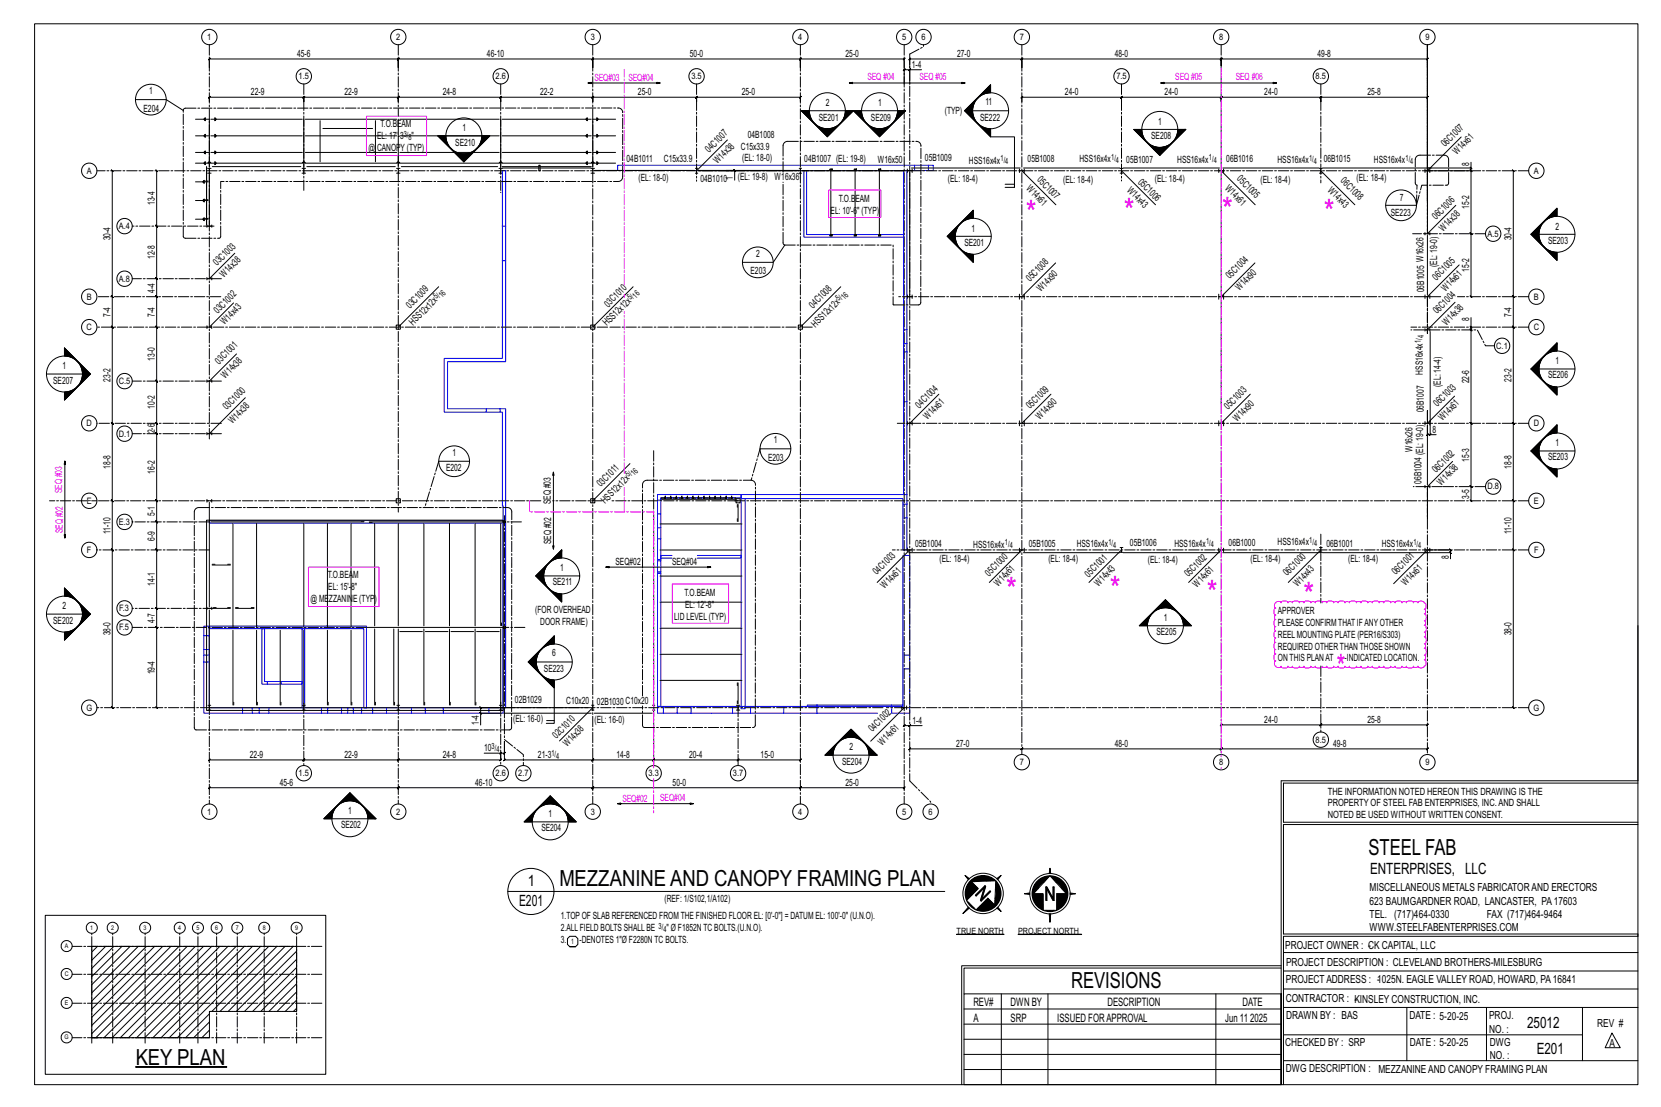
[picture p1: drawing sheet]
<svg xmlns="http://www.w3.org/2000/svg" width="914mm" height="610mm" viewBox="0 0 914 610" stroke-linecap="round" stroke-linejoin="round" font-family="sans-serif">
<defs><g id="words">
<g font-size="18.4" fill="#f0f">
<text x="565" y="123">*</text>
<text x="619" y="122">*</text>
<text x="673" y="121">*</text>
<text x="729" y="123">*</text>
<text x="554" y="331">*</text>
<text x="611" y="330">*</text>
<text x="664" y="332">*</text>
<text x="718" y="334">*</text>
<text x="736" y="373">*</text>
</g>
<g font-size="12.2">
<text x="753" y="471">STEEL FAB</text>
<text x="308" y="488">MEZZANINE AND CANOPY FRAMING PLAN</text>
<text x="590" y="544">REVISIONS</text>
<text x="75" y="587">KEY PLAN</text>
</g>
<g font-size="8.6">
<text x="754" y="481">ENTERPRISES, LLC</text>
<text x="291" y="488">1</text>
<text x="286" y="499">E201</text>
<text x="841" y="566">25012</text>
<text x="846" y="580">E201</text>
</g>
<g font-size="6.4">
<text x="536" y="554">REV#</text>
<text x="556" y="554">DWN BY</text>
<text x="610" y="554">DESCRIPTION</text>
<text x="684" y="554">DATE</text>
<text x="536" y="563">A</text>
<text x="556" y="563">SRP</text>
<text x="582" y="563">ISSUED FORAPPROVAL</text>
<text x="674" y="563">Jun 11</text>
<text x="688" y="563">2025</text>
</g>
<g font-size="6.1">
<text x="754" y="491">MISCELLANEOUS METALS FABRICATORAND ERECTORS</text>
<text x="754" y="498">623 BAUMGARDNER ROAD, LANCASTER, PA17603</text>
<text x="754" y="505">TEL. (717)464-0330</text>
<text x="819" y="505">FAX (717)464-9464</text>
<text x="754" y="513">WWW.STEELFABENTERPRISES.COM</text>
<text x="708" y="523">PROJECT OWNER : -CK CAPITAL, LLC</text>
<text x="708" y="532">PROJECT DESCRIPTION : CLEVELAND BROTHERS-MILESBURG</text>
<text x="708" y="541">PROJECTADDRESS : -1025N. EAGLE VALLEY ROAD, HOWARD, PA16841</text>
<text x="708" y="552">CONTRACTOR : -KINSLEY CONSTRUCTION, INC.</text>
<text x="708" y="561">DRAWN BY : BAS</text>
<text x="776" y="561">DATE : 5-20-25</text>
<text x="820" y="561">PROJ.</text>
<text x="820" y="569">NO. :</text>
<text x="879" y="566">REV #</text>
<text x="708" y="576">CHECKED BY : SRP</text>
<text x="776" y="576">DATE : 5-20-25</text>
<text x="820" y="576">DWG</text>
<text x="886" y="577">A</text>
<text x="820" y="583">NO. :</text>
<text x="708" y="590">DWG DESCRIPTION : MEZZANINEAND CANOPY FRAMING PLAN</text>
</g>
<g font-size="5.5">
<text x="164" y="31">45-6</text>
<text x="268" y="31">46-10</text>
<text x="380" y="31">50-0</text>
<text x="466" y="31">25-0</text>
<text x="527" y="31">27-0</text>
<text x="614" y="31">48-0</text>
<text x="725" y="31">49-8</text>
<text x="502" y="37">1-4</text>
<text x="82" y="52">1</text>
<text x="138" y="53">22-9</text>
<text x="190" y="53">22-9</text>
<text x="244" y="53">24-8</text>
<text x="297" y="53">22-2</text>
<text x="351" y="53">25-0</text>
<text x="408" y="53">25-0</text>
<text x="586" y="53">24-0</text>
<text x="641" y="53">24-0</text>
<text x="696" y="53">24-0</text>
<text x="753" y="53">25-8</text>
<text x="455" y="58">2</text>
<text x="483" y="58">1</text>
<text x="542" y="58">11</text>
<text x="79" y="61">E204</text>
<text x="520" y="63">(TYP)</text>
<text x="209" y="70">T.O.BEAM</text>
<text x="451" y="67">SE201</text>
<text x="479" y="67">SE209</text>
<text x="540" y="66">SE222</text>
<text x="638" y="69">1</text>
<text x="208" y="77">EL: 17'-</text>
<text x="220" y="77">3</text>
<text x="227" y="77">&quot;</text>
<text x="255" y="72">1</text>
<text x="399" y="75" transform="rotate(-45 399 75)">7</text>
<text x="412" y="76">04B1008</text>
<text x="634" y="77">SE208</text>
<text x="805" y="72" transform="rotate(-45 805 72)">7</text>
<text x="203" y="83">@</text>
<text x="208" y="83">CANOP</text>
<text x="221" y="83">Y(TYP)</text>
<text x="251" y="80">SE210</text>
<text x="408" y="83">C15x33.9</text>
<text x="796" y="81" transform="rotate(-45 796 81)">06C10</text>
<text x="345" y="89">04B1011</text>
<text x="365" y="89">C15x33.9</text>
<text x="390" y="84" transform="rotate(-45 390 84)">04C10</text>
<text x="409" y="89">(EL: 18-0)</text>
<text x="443" y="89">04B1007 (EL: 19-8)</text>
<text x="483" y="90">W16x50</text>
<text x="509" y="89">05B1009</text>
<text x="566" y="89">05B1008</text>
<text x="594" y="89">HSS16x4x</text>
<text x="620" y="90">05B1007</text>
<text x="648" y="90">HSS16x4x</text>
<text x="675" y="89">06B1016</text>
<text x="703" y="90">HSS16x4x</text>
<text x="729" y="89">06B1015</text>
<text x="756" y="90">HSS16x4x</text>
<text x="802" y="85" transform="rotate(-45 802 85)">W14x61</text>
<text x="395" y="91" transform="rotate(-45 395 91)">W14x38</text>
<text x="533" y="90">HSS16x4x</text>
<text x="809" y="91" transform="rotate(-90 809 91)">8</text>
<text x="352" y="100">(EL: 18-0)</text>
<text x="386" y="100">04B1010</text>
<text x="403" y="99" transform="rotate(-90 403 99)">1</text>
<text x="406" y="99">(EL: 19-8) W16x36</text>
<text x="522" y="100">(EL: 18-4)</text>
<text x="571" y="99" transform="rotate(45 571 99)">05C10</text>
<text x="585" y="101">(EL: 18-4)</text>
<text x="626" y="101" transform="rotate(45 626 101)">05C10</text>
<text x="636" y="100">(EL: 18-4)</text>
<text x="681" y="99" transform="rotate(45 681 99)">05C10</text>
<text x="694" y="101">(EL: 18-4)</text>
<text x="738" y="100" transform="rotate(45 738 100)">06C10</text>
<text x="747" y="100">(EL: 18-4)</text>
<text x="565" y="104" transform="rotate(45 565 104)">W14x61</text>
<text x="620" y="105" transform="rotate(45 620 105)">W14x43</text>
<text x="674" y="104" transform="rotate(45 674 104)">W14x61</text>
<text x="690" y="108" transform="rotate(45 690 108)">5</text>
<text x="731" y="105" transform="rotate(45 731 105)">W14x43</text>
<text x="85" y="113" transform="rotate(-90 85 113)">13-4</text>
<text x="462" y="111">T.O.B</text>
<text x="471" y="111">EAM</text>
<text x="580" y="109" transform="rotate(45 580 109)">7</text>
<text x="635" y="110" transform="rotate(45 635 110)">6</text>
<text x="747" y="109" transform="rotate(45 747 109)">8</text>
<text x="771" y="111">7</text>
<text x="800" y="112" transform="rotate(-45 800 112)">6</text>
<text x="457" y="118">EL: 10'-6</text>
<text x="472" y="118">&quot; (TYP)</text>
<text x="766" y="119">SE223</text>
<text x="809" y="115" transform="rotate(-90 809 115)">15-2</text>
<text x="791" y="121" transform="rotate(-45 791 121)">06C10</text>
<text x="535" y="127">1</text>
<text x="794" y="128" transform="rotate(-45 794 128)">W14x38</text>
<text x="856" y="126">2</text>
<text x="61" y="132" transform="rotate(-90 61 132)">30-4</text>
<text x="129" y="137" transform="rotate(-45 129 137)">3</text>
<text x="531" y="135">SE201</text>
<text x="832" y="132" transform="rotate(-90 832 132)">30-4</text>
<text x="852" y="134">SE203</text>
<text x="85" y="143" transform="rotate(-90 85 143)">12-8</text>
<text x="416" y="141">2</text>
<text x="120" y="147" transform="rotate(-45 120 147)">03C10</text>
<text x="576" y="146" transform="rotate(-45 576 146)">8</text>
<text x="686" y="145" transform="rotate(-45 686 145)">4</text>
<text x="791" y="147" transform="rotate(-90 791 147)">(EL: 19-0)</text>
<text x="800" y="145" transform="rotate(-45 800 145)">5</text>
<text x="809" y="150" transform="rotate(-90 809 150)">15-2</text>
<text x="123" y="153" transform="rotate(-45 123 153)">W14x38</text>
<text x="413" y="151">E203</text>
<text x="567" y="155" transform="rotate(-45 567 155)">05C10</text>
<text x="677" y="154" transform="rotate(-45 677 154)">05C10</text>
<text x="791" y="155" transform="rotate(-45 791 155)">06C10</text>
<text x="85" y="161" transform="rotate(-90 85 161)">4-4</text>
<text x="235" y="161" transform="rotate(-45 235 161)">9</text>
<text x="457" y="161" transform="rotate(-45 457 161)">8</text>
<text x="573" y="161" transform="rotate(-45 573 161)">W14x90</text>
<text x="682" y="160" transform="rotate(-45 682 160)">W14x90</text>
<text x="784" y="161" transform="rotate(-90 784 161)">06B1005 W16x26</text>
<text x="796" y="161" transform="rotate(-45 796 161)">W14x61</text>
<text x="129" y="164" transform="rotate(-45 129 164)">2</text>
<text x="800" y="164" transform="rotate(-45 800 164)">4</text>
<text x="120" y="173" transform="rotate(-45 120 173)">03C10</text>
<text x="226" y="170" transform="rotate(-45 226 170)">03C10</text>
<text x="335" y="169" transform="rotate(-45 335 169)">03C1010</text>
<text x="448" y="170" transform="rotate(-45 448 170)">04C10</text>
<text x="791" y="173" transform="rotate(-45 791 173)">06C10</text>
<text x="61" y="174" transform="rotate(-90 61 174)">7-4</text>
<text x="85" y="174" transform="rotate(-90 85 174)">7-4</text>
<text x="124" y="179" transform="rotate(-45 124 179)">W14x43</text>
<text x="227" y="179" transform="rotate(-45 227 179)">HS 12x12x</text>
<text x="334" y="180" transform="rotate(-45 334 180)">HS 12x12x</text>
<text x="796" y="179" transform="rotate(-45 796 179)">W14x38</text>
<text x="809" y="177" transform="rotate(-90 809 177)">8</text>
<text x="832" y="174" transform="rotate(-90 832 174)">7-4</text>
<text x="449" y="180" transform="rotate(-45 449 180)">HS 12x12x</text>
<text x="130" y="192" transform="rotate(-45 130 192)">1</text>
<text x="34" y="203">1</text>
<text x="85" y="199" transform="rotate(-90 85 199)">13-0</text>
<text x="121" y="201" transform="rotate(-45 121 201)">03C10</text>
<text x="856" y="201">1</text>
<text x="124" y="209" transform="rotate(-45 124 209)">W14x38</text>
<text x="783" y="206" transform="rotate(-90 783 206)">HSS16x4x</text>
<text x="852" y="208">SE206</text>
<text x="29" y="211">SE207</text>
<text x="61" y="210" transform="rotate(-90 61 210)">23-2</text>
<text x="515" y="216" transform="rotate(-45 515 216)">4</text>
<text x="793" y="213" transform="rotate(-90 793 213)">(EL: 14-4)</text>
<text x="800" y="215" transform="rotate(-45 800 215)">3</text>
<text x="809" y="211" transform="rotate(-90 809 211)">22-6</text>
<text x="832" y="210" transform="rotate(-90 832 210)">23-2</text>
<text x="576" y="216" transform="rotate(-45 576 216)">9</text>
<text x="685" y="217" transform="rotate(-45 685 217)">3</text>
<text x="85" y="225" transform="rotate(-90 85 225)">10-2</text>
<text x="125" y="226" transform="rotate(-45 125 226)">03C10</text>
<text x="506" y="225" transform="rotate(-45 506 225)">04C10</text>
<text x="567" y="225" transform="rotate(-45 567 225)">05C10</text>
<text x="676" y="226" transform="rotate(-45 676 226)">05C10</text>
<text x="784" y="227" transform="rotate(-90 784 227)">06B1007</text>
<text x="791" y="224" transform="rotate(-45 791 224)">06C10</text>
<text x="128" y="234" transform="rotate(-45 128 234)">W14x38</text>
<text x="511" y="231" transform="rotate(-45 511 231)">W14x61</text>
<text x="572" y="231" transform="rotate(-45 572 231)">W14x90</text>
<text x="681" y="232" transform="rotate(-45 681 232)">W14x90</text>
<text x="794" y="232" transform="rotate(-45 794 232)">W14x61</text>
<text x="85" y="239" transform="rotate(-90 85 239)">2-6</text>
<text x="789" y="238">8</text>
<text x="426" y="244">1</text>
<text x="856" y="246">1</text>
<text x="249" y="251">1</text>
<text x="778" y="249" transform="rotate(-90 778 249)">W16x26</text>
<text x="800" y="251" transform="rotate(-45 800 251)">2</text>
<text x="423" y="254">E203</text>
<text x="809" y="254" transform="rotate(-90 809 254)">15-3</text>
<text x="852" y="254">SE203</text>
<text x="61" y="258" transform="rotate(-90 61 258)">18-8</text>
<text x="85" y="261" transform="rotate(-90 85 261)">16-2</text>
<text x="246" y="259">E202</text>
<text x="791" y="261" transform="rotate(-45 791 261)">06C10</text>
<text x="832" y="258" transform="rotate(-90 832 258)">18-8</text>
<text x="331" y="268" transform="rotate(-45 331 268)">03C101</text>
<text x="783" y="266" transform="rotate(-90 783 266)">06B1004 (EL: 19-0)</text>
<text x="793" y="267" transform="rotate(-45 793 267)">W14x38</text>
<text x="809" y="275" transform="rotate(-90 809 275)">3-5</text>
<text x="303" y="278" transform="rotate(-90 303 278)">SEQ #03</text>
<text x="333" y="278" transform="rotate(-45 333 278)">HS 12x12x</text>
<text x="85" y="284" transform="rotate(-90 85 284)">5-1</text>
<text x="61" y="294" transform="rotate(-90 61 294)">11-10</text>
<text x="85" y="298" transform="rotate(-90 85 298)">6-9</text>
<text x="304" y="300" transform="rotate(-90 304 300)">SEQ #02</text>
<text x="832" y="294" transform="rotate(-90 832 294)">11-10</text>
<text x="504" y="301">05B1004</text>
<text x="536" y="302">HSS16x4x</text>
<text x="566" y="301">05B1005</text>
<text x="593" y="301">HSS16x4x</text>
<text x="622" y="301">05B1006</text>
<text x="647" y="301">HSS16x4x</text>
<text x="676" y="301">06B1000</text>
<text x="703" y="300">HSS16x4x</text>
<text x="730" y="301">06B1001</text>
<text x="761" y="301">HSS16x4x</text>
<text x="339" y="311">SEQ#02</text>
<text x="370" y="311">SEQ#04</text>
<text x="492" y="308" transform="rotate(-45 492 308)">3</text>
<text x="517" y="309">(EL: 18-4)</text>
<text x="577" y="309">(EL: 18-4)</text>
<text x="609" y="309" transform="rotate(-45 609 309)">1</text>
<text x="632" y="310">(EL: 18-4)</text>
<text x="663" y="309" transform="rotate(-45 663 309)">2</text>
<text x="688" y="310">(EL: 18-4)</text>
<text x="742" y="309">(EL: 18-4)</text>
<text x="778" y="308" transform="rotate(-45 778 308)">1</text>
<text x="798" y="308" transform="rotate(-90 798 308)">8</text>
<text x="308" y="315">1</text>
<text x="483" y="317" transform="rotate(-45 483 317)">04C10</text>
<text x="545" y="318" transform="rotate(-45 545 318)">05C10</text>
<text x="654" y="318" transform="rotate(-45 654 318)">05C10</text>
<text x="709" y="317" transform="rotate(-45 709 317)">06C10</text>
<text x="768" y="317" transform="rotate(-45 768 317)">06C10</text>
<text x="85" y="323" transform="rotate(-90 85 323)">14-1</text>
<text x="180" y="318">T.O.BEA</text>
<text x="194" y="318">M</text>
<text x="304" y="322">SE211</text>
<text x="549" y="323" transform="rotate(-45 549 323)">W14x61</text>
<text x="599" y="318" transform="rotate(-45 599 318)">05C10</text>
<text x="605" y="323" transform="rotate(-45 605 323)">W14x43</text>
<text x="659" y="324" transform="rotate(-45 659 324)">W14x61</text>
<text x="714" y="323" transform="rotate(-45 714 323)">W14x43</text>
<text x="774" y="323" transform="rotate(-45 774 323)">W14x61</text>
<text x="181" y="325">EL: 15'-</text>
<text x="193" y="325">8&quot;</text>
<text x="377" y="328">T.O.BEAM</text>
<text x="487" y="324" transform="rotate(-45 487 324)">W14x61</text>
<text x="34" y="336">2</text>
<text x="171" y="331">@ ME</text>
<text x="181" y="331">ZZANIN</text>
<text x="194" y="331">E (TYP)</text>
<text x="377" y="335">EL: 12'-8&quot;</text>
<text x="295" y="338">(FOR OVERHEAD</text>
<text x="371" y="341">LID LEVEL(TYP)</text>
<text x="641" y="342">1</text>
<text x="703" y="338">APPROVER</text>
<text x="29" y="343">SE202</text>
<text x="85" y="343" transform="rotate(-90 85 343)">4-7</text>
<text x="297" y="344">DOOR FRAME)</text>
<text x="703" y="345">PLEASE CONFIRMTHAT IFANYOTHER</text>
<text x="61" y="350" transform="rotate(-90 61 350)">38-0</text>
<text x="637" y="350">SE205</text>
<text x="703" y="351">REELMOUNTING PLATE (PER16/S303)</text>
<text x="832" y="350" transform="rotate(-90 832 350)">38-0</text>
<text x="703" y="358">REQUIRED OTHER THAN THOSE SHOWN</text>
<text x="304" y="361">6</text>
<text x="703" y="364">ON THIS PLANAT</text>
<text x="740" y="364">-INDICATED LOCATION.</text>
<text x="85" y="371" transform="rotate(-90 85 371)">19-4</text>
<text x="299" y="370">SE223</text>
<text x="283" y="387">02B1029</text>
<text x="312" y="388">C10x20</text>
<text x="329" y="388">02B1030 C10x20</text>
<text x="489" y="394" transform="rotate(-45 489 394)">2</text>
<text x="264" y="399" transform="rotate(-90 264 399)">1-4</text>
<text x="282" y="398">(EL: 16-0)</text>
<text x="327" y="398">(EL: 16-0)</text>
<text x="502" y="399">1-4</text>
<text x="696" y="398">24-0</text>
<text x="753" y="398">25-8</text>
<text x="306" y="407" transform="rotate(-45 306 407)">02C1010</text>
<text x="480" y="403" transform="rotate(-45 480 403)">04C10</text>
<text x="267" y="414">10</text>
<text x="312" y="411" transform="rotate(-45 312 411)">W14x38</text>
<text x="468" y="413">2</text>
<text x="486" y="411" transform="rotate(-45 486 411)">W14x61</text>
<text x="526" y="411">27-0</text>
<text x="614" y="411">48-0</text>
<text x="734" y="411">49-8</text>
<text x="138" y="417">22-9</text>
<text x="190" y="417">22-9</text>
<text x="244" y="417">24-8</text>
<text x="296" y="417">21-3</text>
<text x="339" y="417">14-8</text>
<text x="379" y="417">20-4</text>
<text x="419" y="417">15-0</text>
<text x="464" y="421">SE204</text>
<text x="154" y="433">45-6</text>
<text x="262" y="433">46-10</text>
<text x="370" y="433">50-0</text>
<text x="466" y="433">25-0</text>
<text x="731" y="438">THE INFORMATION NOTED HEREON THIS DRAWING IS THE</text>
<text x="192" y="448">1</text>
<text x="302" y="450">1</text>
<text x="731" y="444">PROPERTY OF STEEL FAB ENTERPRISES, INC.AND SHALL</text>
<text x="731" y="451">NOTED BE USED WITHOUT WRITTEN CONSENT.</text>
<text x="188" y="456">SE202</text>
<text x="298" y="458">SE204</text>
<text x="366" y="497">(REF: 1/S102,1/A102)</text>
<text x="309" y="506">1.TOPOF SLAB REFERENCED FROMTHE FINISHED FLOOR EL: [0'-0&quot;] = DATUM EL: 100'-0&quot; (U.N.O).</text>
<text x="309" y="513">2.ALLFIELD BOLTS SHALLBE</text>
<text x="367" y="513">&quot; Ø F1852N TC BOLTS.(U.N.O).</text>
<text x="309" y="519">3.</text>
<text x="319" y="519">-DENOTES 1&quot;Ø F2280N TC BOLTS.</text>
</g>
<g font-size="5.5" fill="#f0f">
<text x="327" y="45">SEQ#03</text>
<text x="346" y="45">SEQ#04</text>
<text x="478" y="44">SEQ #04</text>
<text x="506" y="44">SEQ #05</text>
<text x="647" y="44">SEQ #05</text>
<text x="680" y="44">SEQ #06</text>
<text x="34" y="272" transform="rotate(-90 34 272)">SEQ #03</text>
<text x="35" y="294" transform="rotate(-90 35 294)">SEQ #02</text>
<text x="343" y="441">SEQ#02</text>
<text x="363" y="441">SEQ#04</text>
</g>
<g font-size="4.9">
<text x="114" y="22">1</text>
<text x="218" y="22">2</text>
<text x="325" y="22">3</text>
<text x="439" y="22">4</text>
<text x="497" y="22">5</text>
<text x="507" y="22">6</text>
<text x="561" y="22">7</text>
<text x="671" y="22">8</text>
<text x="785" y="22">9</text>
<text x="164" y="44">1.5</text>
<text x="273" y="44">2.6</text>
<text x="381" y="44">3.5</text>
<text x="615" y="44">7.5</text>
<text x="724" y="44">8.5</text>
<text x="48" y="96">A</text>
<text x="844" y="96">A</text>
<text x="65" y="126">A.4</text>
<text x="819" y="130">A.5</text>
<text x="65" y="155">A.8</text>
<text x="48" y="165">B</text>
<text x="844" y="165">B</text>
<text x="48" y="182">C</text>
<text x="844" y="182">C</text>
<text x="824" y="192">C.1</text>
<text x="65" y="211">C.5</text>
<text x="48" y="235">D</text>
<text x="844" y="235">D</text>
<text x="65" y="240">D.1</text>
<text x="819" y="270">D.8</text>
<text x="48" y="277">E</text>
<text x="844" y="277">E</text>
<text x="65" y="289">E.3</text>
<text x="48" y="304">F</text>
<text x="845" y="304">F</text>
<text x="66" y="337">F.3</text>
<text x="66" y="347">F.5</text>
<text x="48" y="391">G</text>
<text x="844" y="391">G</text>
<text x="724" y="409">8.5</text>
<text x="561" y="421">7</text>
<text x="671" y="421">8</text>
<text x="785" y="421">9</text>
<text x="164" y="427">1.5</text>
<text x="273" y="427">2.6</text>
<text x="285" y="427">2.7</text>
<text x="357" y="427">3.3</text>
<text x="403" y="427">3.7</text>
<text x="114" y="449">1</text>
<text x="218" y="449">2</text>
<text x="325" y="449">3</text>
<text x="439" y="449">4</text>
<text x="497" y="449">5</text>
<text x="511" y="449">6</text>
</g>
<g font-size="4.8">
<text x="527" y="514">TRUE NORTH</text>
<text x="560" y="514">PROJECT NORTH</text>
</g>
<g font-size="4.7">
<text x="222" y="75">3/</text>
<text x="225" y="77">8</text>
<text x="551" y="89">1/</text>
<text x="612" y="88">1/</text>
<text x="614" y="90">4</text>
<text x="666" y="88">1/</text>
<text x="668" y="90">4</text>
<text x="721" y="89">1/</text>
<text x="774" y="88">1/</text>
<text x="553" y="90">4</text>
<text x="723" y="90">4</text>
<text x="776" y="90">4</text>
<text x="240" y="165" transform="rotate(-45 240 165)">5/</text>
<text x="243" y="164" transform="rotate(-45 243 164)">16</text>
<text x="347" y="165" transform="rotate(-45 347 165)">5/</text>
<text x="350" y="164" transform="rotate(-45 350 164)">16</text>
<text x="462" y="166" transform="rotate(-45 462 166)">5/</text>
<text x="465" y="165" transform="rotate(-45 465 165)">16</text>
<text x="782" y="189" transform="rotate(-90 782 189)">1/</text>
<text x="784" y="186" transform="rotate(-90 784 186)">4</text>
<text x="346" y="263" transform="rotate(-45 346 263)">5/</text>
<text x="349" y="262" transform="rotate(-45 349 262)">16</text>
<text x="664" y="300">1/</text>
<text x="721" y="299">1/</text>
<text x="553" y="300">1/</text>
<text x="556" y="302">4</text>
<text x="610" y="300">1/</text>
<text x="613" y="302">4</text>
<text x="667" y="301">4</text>
<text x="723" y="301">4</text>
<text x="778" y="300">1/</text>
<text x="781" y="302">4</text>
<text x="271" y="413">3/</text>
<text x="273" y="414">4</text>
<text x="304" y="416">1/</text>
<text x="306" y="418">4</text>
<text x="363" y="511">3/</text>
<text x="365" y="513">4</text>
</g>
<text font-size="4.1" x="314" y="520">1</text>
<g font-size="3.5">
<text x="50" y="512">1</text>
<text x="61" y="512">2</text>
<text x="79" y="512">3</text>
<text x="98" y="512">4</text>
<text x="108" y="512">5</text>
<text x="118" y="512">6</text>
<text x="130" y="512">7</text>
<text x="145" y="512">8</text>
<text x="162" y="512">9</text>
<text x="36" y="522">A</text>
<text x="36" y="537">C</text>
<text x="36" y="553">E</text>
<text x="36" y="572">G</text>
</g>
</g></defs>
<g fill="none" stroke="#000" stroke-width=".55">
<path d="M19 13h883v584h-883zM115 37v-5v1l1-1h-1h104v1l1-1h-1v5v-5v1l1-1h-1h107v1l1-1h-1v5v-5v1l1-1h-1h115l-1 1 1-1v5v-5l-1 1 1-1h57l-1 1 1-1v5M501 37v-5l-1 1 1-1h62l-1 1 1-1v5v-5l-1 1 1-1h109v1l1-1h-1v4v-4v1l1-1h-1h114l-1 1 1-1v5M501 38h-3l-1 1 1-1v8M501 38l-1 1zM507 38h-6v8M75 55h17l9 6M115 56v-2l1-1-1 1h52l1-1-1 1v2v-2l1-1-1 1h52l1-1-1 1v2v-2l1-1-1 1h57h-1l1-1v1v2v-2h-1l1-1v1h50l1-1-1 1v2v-2l1-1-1 1h57l1-1-1 1v2v-2l1-1-1 1h58h-1l1-1v1v2M324 46h39M468 46h63M536 60l-2 1 2 1M536 59l-2 2"/>
<path d="M536 59l-2 2 2 2M536 59l-3 2 3 2M536 58l-3 3M536 58l-3 3 3 3M536 57l-4 4 4 4M537 56l-5 5M541 52l4-4-4 4M545 47l-14 14 14 14-14-14zM545 49l-2 2M545 48l-3 4M545 50v1M545 50l-1 1"/>
<path d="M545 47l-5 6M545 51h.1M545 51v-4l-14 14 14 14M563 56v-2h-1l1-1v1h54l1-1-1 1v2v-2l1-1-1 1h55l1-1-1 1v2v-2l1-1-1 1h55l1-1-1 1v2v-2l1-1-1 1h59h-1l1-1v1v2M639 46h64M108 66h7v26M108 75h7M116 75h50M116 66h50M167 66v26M168 75h50M168 66h50"/>
<path d="M176 66v23M178 71h27M207 66v23M219 66v26M220 75h55M220 66h55M241 75l14 14 15-14-15 14M241 75l14 14M242 75l5 6M242 75l5 5M242 75l4 4M243 75l3 3"/>
<path d="M244 75l2 2M244 75l2 1M245 75v1M245 75h.1M246 77l-3-2 3 2M265 75h5l-15 14-14-14M265 75h.1M266 75h-1M266 75l-1 1M267 75l-2 1M267 75l-2 2M268 75l-3 3"/>
<path d="M268 75l-3 4M269 75l-5 4M269 75l-5 5M269 75l-4 1M269 75l-6 6M276 66v26M276 75h49M276 66h49M326 75h13M339 66h-13v26M400 77l-17 17M441 61l14 14 15-14-15 14z"/>
<path d="M441 61l14 14 14-14M442 61l5 6M442 61l5 5M442 61l4 4M443 61l3 3M443 61l3 2M444 61l2 2M444 61l2 1M445 61l1 1-1-1M445 61h1M446 61h24l-15 14-14-14h5M446 64l-3-3 3 3"/>
<path d="M450 69l5 6 6-6M451 70l4 4 5-4M451 70l4 4M452 70l3 4 4-4M452 70l3 4M453 71l2 2 3-2M453 71l2 2M453 71l2 2 2-2M454 71l1 1 2-1M454 71l1 1M455 71v1l1-1M455 71v1"/>
<path d="M455 71h1M457 71l-2 1M458 71l-3 2M458 70l-3 3M459 70l-4 4M460 70l-5 4M464 66l5-5-6 6M466 61h-1M466 61l-1 1M467 61l-2 2M468 61l-3 3M468 61l-3 4"/>
<path d="M469 61l-5 4M469 61h5M470 61l14 14 14-14-14 14zM470 61l14 14 14-14M470 61l6 6M471 61l5 5M471 61l4 4M471 61l4 3M472 61l3 3M472 61l3 2M473 61l1 1M474 61v1"/>
<path d="M474 63l-1-2 1 2M479 69l5 6 5-6M479 70l5 4 5-4M480 70l4 4 5-4M480 70l4 4M481 70l3 4 3-4M481 70l3 3M482 71l2 2 3-2M482 71l2 2M482 71l2 1 2-1M483 71l1 1M483 71l1 1 1-1"/>
<path d="M484 71h1M484 71h.1M485 71l-1 1M486 71l-2 1M486 71l-2 2M487 71l-3 2M488 70l-4 4M494 61h5l-15 14-14-14M494 61h-20M494 61h.1M495 61l-1 1 1-1M495 61l-1 1"/>
<path d="M496 61l-2 2M496 61l-2 3M497 61l-3 3M497 61l-4 3M497 61l-4 4M498 61l-5 5M498 61l-6 6M499 61l-5 1M532 61l13 14M532 61l5 5M532 61l4 4M533 61l3 3"/>
<path d="M534 61l1 1M535 61h20M535 61h.1M535 60v1v1M540 69l5 6M541 70l4 4M542 70l3 4M542 70l3 3M543 71l2 2M544 71l1 1M545 71v1M545 71h.1"/>
<path d="M545 75h13v28h-5M545 71v4M624 71l14 14 15-14-15 14zM624 71l14 14M625 71l5 6M625 71l5 5M625 71l4 4M626 71l3 4M626 71l3 3M627 71l2 2M628 71l1 1M629 71h24l-15 15-14-15h4"/>
<path d="M633 80l5 5M643 80l-5 5M644 80l-6 5M648 74l3-3-3 3M649 71h-1M649 71l-1 1M650 71l-2 2M651 71l-3 3M651 71l-3 4M652 71l-4 4M652 71l-5 6M653 71h-1l-5 5"/>
<path d="M804 75l-18 19M62 94h-1l1 1v-1v69h-1l1 1-1-1 1 1v-1v17h-1l1 1-1-1 1 1v-1v53h-1l1 1-1-1 1 1v-1v43l-1-1 1 1-1-1 1 1v27l-1-1 1 1-1-1 1 1v87M86 94l1 1-1-1v31v-1l1 1-1-1 1 1h-1v28l1 1-1-1 1 1-1-1v10l1 1-1-1 1 1-1-1v17l1 1-1-1 1 1-1-1v30v-1l1 1-1-1 1 1h-1v23l1 1-1-1 1 1-1-1v6v-1l1 1-1-1 1 1h-1v37v-1l1 1-1-1 1 1h-1v11l1 1-1-1 1 1-1-1v16v-1l1 1-1-1 1 1h-1v32l1 1-1-1 1 1-1-1v11v-1l1 1-1-1 1 1h-1v44M108 90h7M108 84h7M113 100h2M114 92v32M114 93h2M114 95h2M115 93v2M115 96v28M116 90h50"/>
<path d="M116 84h50M117 92h49M166 93h2M166 95h2M167 93v2M168 90h50M168 84h50M169 92h49M218 93h2M218 95h2M219 93v2M220 90h55"/>
<path d="M220 84h55M221 92h53M250 83l5 5 6-5M251 83l4 5M251 84l4 4M252 84l3 4 4-4M252 84l3 3 4-3M252 84l3 3 3-3M253 84l2 3 3-3M253 85l2 2 2-2M254 85l1 1 2-1M254 85l1 1 1-1"/>
<path d="M255 85h1M255 85h1h-1M260 84l-5 4M260 83l-5 5M275 93h2M275 95h2M276 93v2M276 92h50zM276 90h49M276 84h49M277 93h48M297 91v3z"/>
<path d="M325 93h2M325 95h2M326 93v2M326 90h13M326 84h13M327 94h56M383 95h1M383 93h1M383 93v2M384 94h56M400 94h4v5M400 94h4v-1l1 1h-1"/>
<path d="M404 94l1 1zM440 95h1M440 93h1M441 93v2M441 94h58M457 94v35M471 94v35M484 94v35M499 93v2M499 94h3M501 95v68M502 93h60"/>
<path d="M502 93v2M561 94h3M561 93v2M563 94l18 19M563 93h53M564 93v2M617 93h1M617 95h1M617 93v2M617 94l19 19M618 93h53M634 80l4 5 5-5"/>
<path d="M634 80l4 4 5-4M635 80l3 4 4-4M635 81l3 3M636 81l2 3M636 81l2 2 3-2M637 81l1 2 2-2M637 81l1 1 2-1M638 81v1M638 81v1l1-1M638 81h1M639 81l-1 1M640 81l-2 1"/>
<path d="M641 81l-3 2-2-2M642 81l-4 3M671 94h3M671 93v2M672 94l19 19M673 93h53M674 93v2M726 93h2M726 95h2M727 93v2M727 94l19 19M728 93h60"/>
<path d="M784 94h26M784 93v2M787 93v2M809 92l1 1zM809 94l1 1zM810 93v1h-1l1 1v-1v35l-1-1 1 1-1-1 1 1v34M810 89v4h-24M833 94l1 1-1-1v69l1 1-1-1 1 1-1-1v17l1 1-1-1 1 1-1-1v53l1 1-1-1 1 1-1-1v43v-1l1 1-1-1 1 1h-1v114M108 110h7M108 100h7M113 110h2M536 116l-14 14 14 14-14-14z"/>
<path d="M536 118l-2 2M536 119l-1 1M536 116v1l-5 4M536 118l-3 3M536 117l-4 4M536 119l-2 1M536 120h-1M536 117l-5 4M553 101h5v2M763 113h17M801 113l-15 16M856 119l1-1-1 1"/>
<path d="M857 115l-14 14 14 14M857 115l-5 6M857 118l-1 1M857 116l-3 4M857 117l-2 2M857 119h.1M857 117l-3 2M857 116l-4 4M857 115l-6 6M857 119v-4l-14 14 14 14v-4M108 121h7M113 120h2"/>
<path d="M114 124v1M114 125h3M117 124v1M129 139l-14 14M432 135l-6 9h-17M523 130l3 3M524 130l2 3M524 130l2 2M525 130l1 1M526 130h.1M526 130h20M526 130h-1l1 1"/>
<path d="M526 129l-1 1 1 1M526 129l-1 1M526 129l-2 1 2 2M526 128l-2 2 2 2M526 128l-2 2M526 127l-3 3M527 127l-4 3 4 4M527 126l-4 4M527 126l-4 4 4 4M527 126l-5 4 5 5M527 125l-5 5M527 125l-5 5 5 5"/>
<path d="M530 122l6-6-14 14 14 14M530 138l6 6M531 139l5 5M531 139l5 4M532 139l4 4M533 140l3 3M533 140l3 2M534 140l2 2M534 140l2 1M535 140l1 1M536 120h.1M536 120v-4l-15 14 15 14v-4"/>
<path d="M784 128v1M784 129h3M786 130v33M787 128v1M843 129l14-14-14 14 14 14M844 129l4 5M845 129l3 3M846 129l1 2M846 129l1 1M847 129v1M847 129h20M847 129h.1"/>
<path d="M847 128v1M847 128l-1 1M847 128l-1 1 1 1M847 127l-1 2 1 2M847 127l-2 2 2 2M847 127l-2 2M848 126l-3 3 3 2M848 126l-3 3 3 3M848 126l-4 3M848 125l-4 4 4 4M849 124l-6 5 6 5M851 137l6 6"/>
<path d="M852 137l5 6M852 138l5 4M853 138l4 4M854 138l3 4M854 139l3 2M855 139l2 2M855 139l2 2-2-2M856 139l1 1M857 139h.1M114 153v1M114 153h3M117 153v1"/>
<path d="M241 158l-22 22M349 158l-23 22M463 158l-22 22M535 140h1M581 145l-18 18M691 145l-19 18M803 146l-17 17M114 179v2M117 179v2M129 167l-14 13M218 179h2v2h-2zM325 179h2v2h-2z"/>
<path d="M439 179h3v2h-3zM499 162v2M499 163h3M502 162v2M561 162v3M561 163h3M564 162v3M671 162v3M671 163h3M674 162v3M784 162v2M784 163h3"/>
<path d="M787 162v2M801 166l-15 16M809 163l1 1zM810 175v5h-1l1 1v-1v2l-1-1 1 1-1-1 1 1v51h-1l1 1-1-1 1 1v-1v35l-1-1 1 1-1-1 1 1v8M35 196v-4l15 14-15 14v-4M35 192l15 14-15 14 14-14zM35 194l3 3M35 193l4 4M35 195l2 1M35 196h1M35 195l1 1M35 192l6 6"/>
<path d="M35 193l5 4M35 194l3 2M35 192l14 14M37 196l-2-2 3 2M114 180h3M130 195l-15 15M784 181v1M784 182h3M787 181v1M787 183v49M848 200l-3 3M848 200l-4 3 4 4"/>
<path d="M848 199l-4 4 4 4M848 199l-4 4 4 5M848 198l-4 5M849 198l-6 5 6 5M855 193l2-1-2 1M857 189l-14 14 14 14-14-14zM857 189v1l-5 5M857 189l-14 14 14 15v-5M857 189v4M857 191l-3 3M857 192l-1 1M857 193h.1"/>
<path d="M857 190l-5 5M857 191l-2 3M857 190l-4 4M857 193h-1M857 189l-14 14M857 189l-6 6M857 190l-3 4M26 206h19M36 216h-1M36 216l-1 1M37 216l-2 1M38 216l-3 2"/>
<path d="M38 215l-3 3M39 215l-4 4M40 215l-5 4M41 214l-6 6M44 201l5 5-5 5M44 202l5 4-5 4M45 202l4 4-4 4M45 202l3 4M45 203l3 3-3 3M45 204l3 2-3 2M45 204l2 2-2 2M45 204l2 2"/>
<path d="M45 204l2 2-2 1M45 205l2 1-2 1M45 205l1 1M45 205l1 1-1 1M45 205l1 1h-1M45 206h.1M46 206l-1 1M48 206l-3 4M49 206l-5 5M49 206l-14 14M114 209v2M114 210h3"/>
<path d="M117 209v2M135 219l-20 20M517 217l-16 16M579 217l-16 16M688 217l-16 16M801 218l-15 15M843 203l14 14M844 203l4 4M845 203l3 3M846 203l1 1M847 203h20M847 203h.1"/>
<path d="M847 203v1M847 202v1M847 202l-1 1 1 1M847 202l-1 1M847 202l-1 1 1 2M847 201l-1 2 1 2M847 201l-2 2 2 2M848 201l-3 2 3 3M851 211l6 6M852 212l5 5M853 212l4 4M854 212l3 4"/>
<path d="M854 213l3 3M854 213l3 2M855 213l2 2M855 213l2 2-1-2M856 213l1 1M857 213v1M857 213h.1M114 238v1M114 239h3M117 238v1M499 232v2M499 233h3"/>
<path d="M502 232v2M561 232v2M561 233h3M564 232v2M671 232v2M671 233h3M674 232v2M784 232v2M784 233h3M786 234v5l-1 1 1-1h1M786 234v33M787 232v2"/>
<path d="M787 239h1l-1 1zM787 232v7h4M852 240l5-5-6 5M857 238h.1M857 234l-14 14 14 15-14-15zM857 236l-3 3M857 237l-2 2M857 237l-1 2M857 238h-1M857 236l-2 3M857 237l-1 1M857 235l-4 4"/>
<path d="M857 234l-14 14M857 234v1M857 234l-14 14 14 15v-5M857 234v4M36 254v42M242 254h16M347 255l-21 21M418 247h17M800 254l-14 14M843 248l14 14M846 248l1 2M847 248h20"/>
<path d="M847 248v1M847 247l-1 1 1 1M847 247l-1 1M847 247l-1 1 1 2M847 246l-2 2 2 2M847 246l-2 2 2 3M848 246l-3 2 3 3M848 245l-3 3 3 3M848 245l-4 3 4 4M848 245l-4 3M848 244l-4 4 4 4M848 244l-4 4 4 5"/>
<path d="M849 243l-6 5 6 6M851 256l6 6M852 257l5 5M853 257l4 5M853 257l4 4M854 258l3 3M855 258l2 2M856 258l1 2M856 258l1 1-1-1M857 258v1M114 275v2M114 276h3"/>
<path d="M115 277v57M117 275v2M218 275h2v2h-2zM305 260v42M325 275h2v2h-2zM364 274h41v1h-41zM405 275h2v2h-2zM406 278v1M406 278v9M784 267v2M784 268h3M787 267v2"/>
<path d="M809 275l1 1zM114 286h163v105h-163zM116 287h84M128 288v57M141 288v57M167 288v57M180 288v57M193 288v57M199 287h1M203 287h74M203 288h2M206 288v57"/>
<path d="M219 288v57M233 288v57M247 288v57M262 288v57M276 288v57M277 287h1v1h-1zM363 289h45M406 286v1M117 311h10M117 311h1M125 311h2M296 317l4 4"/>
<path d="M297 317l3 3M298 317l2 2M298 317l1 2M298 317l1 1M299 317h20M299 317h.1M299 317v1M299 316v1M299 316l-1 1M299 315l-1 2 1 2M300 315l-3 2 3 2M300 315l-3 2"/>
<path d="M300 314l-3 3 3 3M300 314l-3 3M300 313l-4 4M300 313l-4 4 4 5M301 312l-5 5M301 312l-5 5 5 5M307 307l2-2-2 3M309 303l-14 14 14 14-14-14zM309 303l-14 14 14 14M309 303l-6 6M309 307h.1M309 306l-1 1"/>
<path d="M309 303l-14 14 14 15v-5M309 305l-3 3M309 304l-4 4M309 306l-2 1M309 307v-4v1l-5 4M334 312h57M363 303h45M363 317h45M499 302v2M499 303h3M500 304h62M501 303l-18 18"/>
<path d="M502 302v2M561 302v2M561 303h3M563 303l-18 18M563 304h54M564 302v2M617 302h1M617 304h1M617 302v2M617 303l-18 18M618 304h53M671 302v2"/>
<path d="M671 303h3M672 303l-18 18M673 304h53M674 302v2M726 302h2M726 304h2M727 302v2M727 303l-18 18M728 304h58M784 304h15v4M784 302v2M784 303h3"/>
<path d="M787 302v2M798 304l1 1zM799 304v-1l-1-1 1 1h-13l-19 18M833 302l1 1zM26 338h19M35 328v-4l15 14-15 15 1-5M35 324l15 14-15 14 14-14zM35 326l3 3M35 325l4 4M35 327l2 1M35 328h1M35 327l1 1"/>
<path d="M35 325l6 5M35 325l5 4M35 324l14 14M35 324l6 6M37 328l-2-2 3 3M44 333l5 5-5 5M44 334l5 4-5 5M45 334l4 4-4 4M45 335l3 3-3 4M45 335l3 3-3 3M45 336l3 2-3 3M45 336l2 2-2 2"/>
<path d="M45 337l2 1-2 2M45 337l2 1-2 1M45 337l1 1-1 1M45 338h1l-1 1v-1M45 338h.1M49 338l-14 14M114 334v2M114 335h3M115 336v52M117 334v2M117 335h10M117 335h2"/>
<path d="M125 335h2M130 335h10M130 335h1M138 335h2M303 325l6 6M304 326l5 5M305 326l4 4M306 326l3 4M306 327l3 3M307 327l2 2M308 327l1 1M309 327v1"/>
<path d="M363 332h45M633 339l-5 6M634 339l-6 6M636 336l6-5 5 5M637 336l5-5 4 5M638 335l4-3 3 3M639 335l3-3 3 3M639 335l3-3 2 3M639 335l3-2 2 2M640 335l2-2 2 2M640 335l2-2 1 2M640 335l2-1 1 1"/>
<path d="M641 335l1-1v1M641 335h1v-1l-1 1M650 339l5 6M36 348h-1M36 348l-1 1M37 348l-2 1 2-1M37 348l-2 2M38 348l-3 2M39 348l-4 3M39 347l-4 4M40 347l-5 4M40 347l-5 5"/>
<path d="M41 347l-6 5M41 346l-6 6M128 347v41M141 347v41M154 347v41M167 347v41M180 347v41M193 347v41M202 346h75M206 346v42M217 346v42M219 346v42"/>
<path d="M220 348h13M233 346v42M234 348h13M247 346v42M248 348h13M262 346v42M262 348h13M276 346v42M276 343v2M277 345h1v1h-1zM296 360l-4 5 4 4M297 359l-6 6 6 5"/>
<path d="M303 355l2-2-2 2M305 350l-14 15 14 14M305 351l-6 6M305 350l-14 15M305 351l-14 14M305 354l-1 1M305 352l-3 3M305 354v1M305 350v1l-5 5M305 353l-1 2M305 352l-4 3M305 350v5"/>
<path d="M305 351l-4 5M305 353l-2 2M363 346h45M627 345l15-15 14 15-14-14zM628 345l14-14 14 14M632 344l-5 1 15-15 14 15h-24M632 344l-1 1M632 343l-1 2M632 343l-2 2M632 342l-2 3M632 342l-3 3M632 341l-3 4"/>
<path d="M633 340l-5 5M650 340l5 5M651 340l4 5M651 341l3 4M651 342l3 3M651 342l2 3M651 343l2 2M651 343l2 2-2-2M651 344l1 1M902 345v85h-197M291 365l14 14-14-14M291 365l14 14"/>
<path d="M292 365l4 3M295 364l20 1M295 364v1M295 364l-1 1h1M295 363l-1 2 1 1M295 362l-2 3 2 2M296 362l-3 3 3 2M296 361l-3 4M296 361l-4 4 4 3M299 373l6 5M300 373l5 5M301 373l4 5"/>
<path d="M301 374l4 3M302 374l3 3M303 374l2 3M303 374l2 2M304 374l1 2M304 374l1 1M305 374v1M305 374v24h-4M363 375h45M363 360h45M406 376v2M406 376v11"/>
<path d="M61 389l1 1zM86 389l1 1zM114 388h2M114 391h2M115 388v3M116 390h50M129 387v1M142 387v1M155 387v1M166 388h2M166 391h2M167 388v3"/>
<path d="M168 390h50M181 387v1M194 387v1M207 387v1M217 387v1M218 388h2M218 391h2M219 388v3M220 390h55M234 387v1M248 387v1M262 387v1"/>
<path d="M264 392l1 1zM275 388h1M275 391h1M276 388v3M276 393h-11v6M277 393h48M301 397h4M324 390h-59l-1-1 1 1v3M326 388h1M326 391h1M326 388v3M326 390l-18 18"/>
<path d="M327 393h32M359 388h1M359 391h1M360 388v3M405 388h2M405 391h2M406 386v1M406 388v3M496 389v2M496 390h3M498 400h-1l1-1v1h3h-1l1-1v1h7M498 390l-19 18"/>
<path d="M499 389v2M672 400v-1v1l1-1h-1h55v1l1-1-1 1 1-1h-1h59l-1 1 1-1v1M833 389l1 1zM115 419l1-1zM267 415h9v3l-1 1 1-1h-57h1l-1 1 1-1-1 1v-1h-52h1l-1 1 1-1-1 1v-1h-52M276 415h2h-1l1-1v1v-7v10l-1 1 1-1h48v1l1-1-1 1 1-1h-1h34l-1 1 1-1-1 1 1-1h81l-1 1 1-1M276 414l-1 1zM407 418l-1 1zM454 416l15-14 14 14-14-14zM458 416h-4l15-15 14 15h-24M459 416h-1M459 415l-1 1"/>
<path d="M459 414l-2 2M459 413l-3 3 3-3M459 412l-3 4M460 411l-5 5M460 410l-5 6 14-14 14 14M463 407l6-5 5 5M464 407l5-4 4 4M465 407l4-4 3 4M466 406l3-2 2 2M467 406l2-2 1 2M467 406l2-1 1 1M468 406l1-1v1"/>
<path d="M468 406h1M469 404l1 2M469 403l-3 3M469 405v1M469 404l-3 2M469 406h.1M469 402l-5 5M469 404l2 2M469 405l-1 1M469 403l3 3M477 410l5 6M477 411l5 5"/>
<path d="M478 412l4 4M478 412l3 4M478 413l3 3M478 414l2 2M478 415l2 1M478 415l1 1-1-1M479 416h.1M501 412h62l-1 1 1-1-1 1 1-1h109v1l1-1-1 1 1-1h-1h114l-1 1 1-1M501 412l-1 1zM115 435v-1l1-1-1 1h104l1-1-1 2v-1l1-1-1 1h107l1-1-1 2v-1l1-1-1 1h115h-1l1-1v2v-1h-1l1-1v1h57h-1l1-1v2M193 437l4 5M193 437l-15 14h5"/>
<path d="M193 437l14 14h-24M705 430v167v-50M902 431h-195v22h195M178 451l15-14 14 14-14-14zM179 451l14-14 14 14M183 450l-1 1M183 449l-2 2 2-1M183 449l-2 2M183 448l-3 3M183 447l-3 4M184 447l-4 4M184 446l-5 5"/>
<path d="M185 445l-6 6M187 442l6-5 5 5M188 442l5-4 4 4M189 442l4-4 4 4M189 442l4-4 3 4M190 441l3-3 3 3M190 441l3-2 2 2M191 441l2-2 2 2M191 441l2-2 1 2M191 441l2-1 1 1M192 441l1-1 1 1M192 441l1-1v1"/>
<path d="M192 441h1M193 440v1M201 445l5 6M201 446l5 5M202 447l4 4M202 448l3 3M202 449l2 2-2-2M202 450l2 1M203 450v1M203 451h.1M289 453l14-15 14 15-14-14zM289 453l14-14 14 14"/>
<path d="M293 453h-4l14-15 14 15h-24M293 452v1M293 452l-1 1M293 451l-1 2M293 451l-2 2M293 450l-2 3M294 449l-4 4M294 448l-4 5M295 447l-6 6M298 444l5-5 5 5M298 444l5-5 4 5M299 444l4-5 4 5"/>
<path d="M299 443l4-3 3 3M300 443l3-3 3 3M301 443l2-2 2 2M301 443l2-2 1 2M302 443l1-2 1 2M302 443l1-1 1 1M303 443h.1M303 442v1M303 440l-3 3M303 442l-1 1M311 447l6 6M312 448l4 5"/>
<path d="M312 449l4 4M312 449l3 4M312 450l3 3M313 450l2 3M313 451l2 2M313 451l1 2M313 452l1 1-1-1M313 452v1M340 443h42M902 454h-195v60h195v2h-195v81M578 480v-2v3M578 478v3"/>
<path d="M280 491h240M531 482l3 2M532 483l1 1M533 500l-3 3 2-2M533 497l3 3M533 500l-1 1M533 484l-2-2 2 2M535 486l13-1v13l-4-3-7 6-5-5M535 486l4 3-7 7M535 486a9 9 0 0 0-2 9M535 486a8 8 0 0 0-1 8M536 487l-2 3v4"/>
<path d="M536 487l-1 3v3M537 488l-2 2v3M537 488l-1 2-1 2M537 488l-1 2v2M538 489l-2 3M538 489l-1 2M538 489v1M542 488l-5 5 5-5h1l-2 7 4-4-5 5 2-7M542 488l-2 8 5-5M542 488l-5 5 5-5M543 485h-2h-3M544 495l-1 1"/>
<path d="M544 495l-2 1M545 485l-4-1-4 1M545 495l-3 2M545 496l-2 1h-2M545 496l-2 1-2 1M545 485a8 8 0 0 0-9 0M546 496l-3 2h-3M546 497l-3 1-3 1M546 485a9 9 0 0 0-10 1M546 497l-3 2h-3M547 497l-4 2h-4M547 485a9 9 0 0 0-12 1"/>
<path d="M547 498a8 8 0 0 1-8 2M547 498a9 9 0 0 1-9 2M548 485a9 9 0 0 0-12-1 9 9 0 0 0-4 11M548 498a9 9 0 0 1-10 2M548 490v2v3M548 489l1 3-1 4M548 488a8 8 0 0 1 0 9M548 487a9 9 0 0 1 0 11M548 486a9 9 0 0 1 0 12M548 486a9 9 0 0 1 1 11 9 9 0 0 1-11 4M549 484l2-2-2 2M549 500l1 1"/>
<path d="M549 500l2 2-2-2M549 500l2 2M550 483l-1 1M551 482l-2 2M564 492l3 1M567 492h-1h1M567 492h-3h2M569 492l9-10 9 10h-5v9h-8M569 492h5v9M569 492a9 9 0 0 0 5 8M570 492a8 8 0 0 0 4 7M570 492l1 4 3 3"/>
<path d="M571 492l1 4 2 2M571 492l1 3 2 3M572 492l1 3 1 2M573 492v2l1 2M573 492l1 3M574 492v3M574 492v2M575 486l-2 1-2 3M576 485l-3 2-2 3M576 484a8 8 0 0 0-6 7M576 489v7v-8l4 7v-7v8l-4-6M577 484a9 9 0 0 0-7 8"/>
<path d="M577 483a9 9 0 0 0-8 9M578 483a9 9 0 0 0-9 7 9 9 0 0 0 5 11M578 481v-1v1M578 483a9 9 0 0 1 9 7 9 9 0 0 1-5 11M579 483a9 9 0 0 1 8 9M579 484a9 9 0 0 1 8 8M580 488v8l-4-8v8M580 484a8 8 0 0 1 6 7M580 485l4 2 1 3M581 486l2 1 2 3M582 492v2M582 492v3"/>
<path d="M583 492l-1 3M583 492v2l-1 2M584 492l-1 3-1 2M584 492v3l-2 2M585 492l-1 3-2 3M585 492l-1 4-2 2M586 492l-2 4-2 3M586 492a8 8 0 0 1-4 7M587 492a9 9 0 0 1-5 8M589 492h3M590 492h-1M592 492l-3 1"/>
<path d="M25 504h154v88h-154zM534 500l-4 3M576 501h4M578 503v5M578 503v5v-5v2M54 521l-3 3M58 521l-7 8M63 521l-12 12M67 521l-16 17M72 521l-21 21M76 521l-25 26M81 521l-30 30"/>
<path d="M85 521l-34 35M90 521l-39 39M94 521l-43 44M99 521l-48 48M103 521l-50 50M108 521l-51 50M112 521l-50 50M117 521l-51 50M121 521l-50 50M125 521l-50 50M130 521l-50 50M134 521l-50 50"/>
<path d="M139 521l-50 50M143 521l-50 50M148 521l-50 50M152 521l-35 36M157 521l-36 36M161 521l-35 36M163 537l-19 20M163 533l-24 24M163 528l-28 29M163 524l-33 33M314 521h3h-3l-2-1v-3l2-1h3l1 1v3l-1 1M705 533h-174v14"/>
<path d="M705 532h-176v65M707 535h195M707 525h195M115 558l-13 13M163 555l-1 2M163 551l-6 6M163 546l-10 11M163 542l-15 15M531 547h174v50h-174zM531 556h174M551 547v50M577 547v50"/>
<path d="M669 547v50M707 555h195M707 545h195M774 555v29M818 555v29M871 555v29M51 571h64v-14h48v-36h-112v50h3M115 567l-4 4M115 563l-8 8M531 572h174M531 564h174M707 570h164"/>
<path d="M887 569l5 8h-8zM531 589h174M531 581h174M707 584h195"/>
<circle cx="115" cy="20" r="4"/>
<circle cx="219" cy="20" r="4"/>
<circle cx="326" cy="20" r="4"/>
<circle cx="441" cy="20" r="4"/>
<circle cx="498" cy="20" r="4"/>
<circle cx="508" cy="20" r="4"/>
<circle cx="563" cy="20" r="4"/>
<circle cx="672" cy="20" r="4"/>
<circle cx="786" cy="20" r="4"/>
<circle cx="83" cy="55" r="8"/>
<circle cx="167" cy="42" r="4"/>
<circle cx="276" cy="42" r="4"/>
<circle cx="383" cy="42" r="4"/>
<circle cx="617" cy="42" r="4"/>
<circle cx="727" cy="42" r="4"/>
<circle cx="255" cy="75" r="10"/>
<circle cx="455" cy="61" r="10"/>
<circle cx="484" cy="61" r="10"/>
<circle cx="545" cy="61" r="10"/>
<circle cx="638" cy="71" r="10"/>
<circle cx="49" cy="94" r="4"/>
<circle cx="846" cy="94" r="4"/>
<circle cx="771" cy="113" r="8"/>
<circle cx="69" cy="125" r="4"/>
<circle cx="536" cy="130" r="10"/>
<circle cx="822" cy="129" r="4"/>
<circle cx="857" cy="129" r="10"/>
<circle cx="69" cy="153" r="4"/>
<circle cx="417" cy="144" r="8"/>
<circle cx="49" cy="163" r="4"/>
<circle cx="846" cy="163" r="4"/>
<circle cx="49" cy="180" r="4"/>
<circle cx="827" cy="190" r="4"/>
<circle cx="846" cy="180" r="4"/>
<circle cx="35" cy="206" r="10"/>
<circle cx="69" cy="210" r="4"/>
<circle cx="857" cy="203" r="10"/>
<circle cx="49" cy="233" r="4"/>
<circle cx="69" cy="239" r="4"/>
<circle cx="846" cy="233" r="4"/>
<circle cx="250" cy="254" r="8"/>
<circle cx="427" cy="247" r="8"/>
<circle cx="857" cy="248" r="10"/>
<circle cx="49" cy="276" r="4"/>
<circle cx="822" cy="268" r="4"/>
<circle cx="846" cy="276" r="4"/>
<circle cx="69" cy="287" r="4"/>
<circle cx="49" cy="303" r="4"/>
<circle cx="309" cy="317" r="10"/>
<circle cx="846" cy="303" r="4"/>
<circle cx="35" cy="338" r="10"/>
<circle cx="69" cy="335" r="4"/>
<circle cx="69" cy="346" r="4"/>
<circle cx="642" cy="345" r="10"/>
<circle cx="305" cy="365" r="10"/>
<circle cx="49" cy="390" r="4"/>
<circle cx="846" cy="390" r="4"/>
<circle cx="469" cy="416" r="10"/>
<circle cx="563" cy="420" r="4"/>
<circle cx="672" cy="420" r="4"/>
<circle cx="727" cy="407" r="4"/>
<circle cx="786" cy="420" r="4"/>
<circle cx="167" cy="426" r="4"/>
<circle cx="276" cy="426" r="4"/>
<circle cx="288" cy="426" r="4"/>
<circle cx="360" cy="426" r="4"/>
<circle cx="406" cy="426" r="4"/>
<circle cx="115" cy="447" r="4"/>
<circle cx="193" cy="451" r="10"/>
<circle cx="219" cy="447" r="4"/>
<circle cx="303" cy="453" r="10"/>
<circle cx="326" cy="447" r="4"/>
<circle cx="441" cy="447" r="4"/>
<circle cx="498" cy="447" r="4"/>
<circle cx="512" cy="447" r="4"/>
<circle cx="292" cy="491" r="13"/>
<circle cx="541" cy="492" r="11"/>
<circle cx="541" cy="492" r="10"/>
<circle cx="578" cy="492" r="11"/>
<circle cx="578" cy="492" r="10"/>
<circle cx="51" cy="511" r="3"/>
<circle cx="62" cy="511" r="3"/>
<circle cx="80" cy="511" r="3"/>
<circle cx="99" cy="511" r="3"/>
<circle cx="109" cy="511" r="3"/>
<circle cx="119" cy="511" r="3"/>
<circle cx="131" cy="511" r="3"/>
<circle cx="145" cy="511" r="3"/>
<circle cx="163" cy="511" r="3"/>
<circle cx="37" cy="536" r="3"/>
<circle cx="37" cy="521" r="3"/>
<circle cx="37" cy="552" r="3"/>
<circle cx="37" cy="571" r="3"/>
</g>
<g fill="none" stroke="#00f" stroke-width=".55">
<path d="M277 94h1v105h-32v26h32v165h-1v-163h-32v-30h32zM395 91h-55v3h174v-3h-118M443 94h1v35h53v2h-54zM497 94h2v178h-2zM503 91v3M511 91v3M277 125h1M277 144h1M497 194h2M497 189h2M497 182h2M268 225v2"/>
<path d="M275 225v2M497 221h2M362 272h46v2h-44v115h-2zM362 275h2M408 275h2v115h-2zM408 272h91v31h-2v-28h-89zM497 278h2M115 287h162v1h-162zM362 291h2M362 297h2M362 283h2M497 285h2"/>
<path d="M362 308h2M362 316h2M362 309h2M362 315h2M370 306h-6v1h6M384 306h24v1h-24M497 316v73h-10h10v-1h-53v1h43h-125v4h121M497 315v-9h4v87h-10M786 304v1M112 345h3v45h162v3h-165zM112 358h3M112 350h3"/>
<path d="M115 345h87v45h-2v-44h-85zM144 346h2v29h20v2h-22zM166 346h2v44h-2zM112 365h3M112 361h3M147 375v2M155 375v2M497 361h4M497 368h4M134 390v3M139 390v3M143 390v3"/>
<path d="M148 390v3M177 390v3M180 390v3M188 390v3M191 390v3M194 390v3M199 390v3M205 390v3M213 390v3M226 390v3M234 390v3M244 390v3"/>
<path d="M269 390v3M365 389v4M373 389v4M380 389v4M403 389v4M413 389v4M431 389v4M450 388v5M491 388v5"/>
</g>
<g fill="none" stroke="#000" stroke-width=".55" stroke-dasharray="2 1.4">
<path d="M457 93h1v1h-1zM457 93h.1M458 93h.1M470 93h2v1h-2zM470 93h.1M471 93h.1M483 93h2v1h-2zM484 93h.1M457 129h1v1h-1zM457 130h.1M458 130h.1M470 129h2v1h-2z"/>
<path d="M470 130h.1M471 130h.1M483 129h2v1h-2zM484 130h.1M364 274h41M366 274h.1M366 273v1zM369 274h.1M369 273v1zM372 274h.1M372 273v1zM375 274h.1"/>
<path d="M375 273v1zM378 274h.1M378 273v1zM379 274h.1M381 274h.1M382 274h.1M381 273v1zM384 274h.1M385 274h.1M384 273l1 1zM387 274h.1M388 274h.1"/>
<path d="M387 273l1 1zM391 274h.1M391 273v1zM394 274h.1M394 273v1zM397 274h.1M397 273v1zM400 274h.1M400 273v1zM403 274h.1M403 273v1z"/>
<circle cx="457" cy="93" r=".1"/>
<circle cx="458" cy="93" r=".1"/>
<circle cx="470" cy="93" r=".1"/>
<circle cx="471" cy="93" r=".1"/>
<circle cx="484" cy="93" r=".1"/>
<circle cx="457" cy="130" r=".1"/>
<circle cx="458" cy="130" r=".1"/>
<circle cx="470" cy="130" r=".1"/>
<circle cx="471" cy="130" r=".1"/>
<circle cx="484" cy="130" r=".1"/>
</g>
<g fill="#000" stroke="#000" stroke-width=".55">
<path d="M112 75l1-1v2zM112 66l1-1v2zM118 74l1 1-1 1zM118 65l1 1-1 1zM322 66l1-1v2zM322 75l1-1v2zM329 65v1v1zM329 74v1v1zM112 90l1-1v2zM112 84l1-1v2zM114 90l1-1 1 1zM118 89l1 1-1 1z"/>
<path d="M118 83l1 1-1 1zM166 90l1-1 1 1zM218 90l1-1 1 1zM275 90l1-1v1zM323 83v2l-1-1zM322 90l1-1v2zM326 89l1 1h-2zM329 83v1v1zM329 89v1v1zM112 110v1v-1zM112 99v2v-1zM112 120v2v-1z"/>
<path d="M527 514l26 1zM560 514l35 1zM75 587h50v1h-50z"/>
</g>
<path d="M202 64h33v22h-33zM456 105h29v15h-29zM170 312h39v22h-39zM370 322h31v21h-31zM702 332a2 2 0 0 1 3 0 2.1 2.1 0 0 1 4 0 1.5 1.5 0 0 1 3 0 2.1 2.1 0 0 1 3 0 1.5 1.5 0 0 1 3 0 2.1 2.1 0 0 1 4 0 1.4 1.4 0 0 1 2 0 2.1 2.1 0 0 1 4 0 1.4 1.4 0 0 1 2 0 2.1 2.1 0 0 1 4 0 1.5 1.5 0 0 1 3 0 2.1 2.1 0 0 1 3 0 1.5 1.5 0 0 1 3 0 2.1 2.1 0 0 1 4 0 1.4 1.4 0 0 1 2 0 2.1 2.1 0 0 1 4 0 1.4 1.4 0 0 1 2 0 2.1 2.1 0 0 1 4 0 1.5 1.5 0 0 1 3 0 2.1 2.1 0 0 1 4 0 1.4 1.4 0 0 1 2 0 2.1 2.1 0 0 1 4 0 1.4 1.4 0 0 1 2 0 2.1 2.1 0 0 1 4 0 1.5 1.5 0 0 1 3 0 2.3 2.3 0 0 1 3 0l1 2v1l-1 1 1 1-1 1h1v2v2h-1l1 1-1 1 1 1v1v2h-1l1 1-1 2h1v2v1h-1l1 2-1 1h1v2v2h-1h1l-1 2a2.5 2.5 0 0 1 0 4l-2 1-1-1-2 1-1-1v1h-2h-1l-1-1-1 1-1-1v1h-2h-2v-1l-1 1-1-1-1 1h-1h-2v-1l-2 1-1-1v1h-2h-1l-1-1-1 1-1-1v1h-2h-2v-1l-1 1-1-1-1 1h-1h-2v-1l-1 1-2-1v1h-1h-2v-1l-2 1-1-1v1h-2h-1l-1-1-1 1-1-1v1h-2h-2v-1l-1 1-1-1-1 1h-1h-2v-1l-1 1-2-1v1h-2h-1v-1l-2 1-1-1v1h-2l-2-1a2.1 2.1 0 0 1-3 0 2.1 2.1 0 0 1 0-3 2.1 2.1 0 0 1 0-4 1.4 1.4 0 0 1 0-2 2.1 2.1 0 0 1 0-4 1.5 1.5 0 0 1 0-3 2.1 2.1 0 0 1 0-3 1.5 1.5 0 0 1 0-3 2.1 2.1 0 0 1 0-4 1.4 1.4 0 0 1 0-2 2.1 2.1 0 0 1 0-4v-1z" fill="none" stroke="#f0f" stroke-width=".55"/>
<g fill="none" stroke="#000" stroke-width=".55" stroke-dasharray="5.8 1 1 1">
<path d="M115 25v217M219 25v39M326 25v418M441 25v418M498 25v418M501 30v400M501 30l7-4v-1M563 25v390M672 25v197M786 25v104zM102 60l238-1M102 60l-1 1"/>
<path d="M167 46v59M276 46v60M383 46v54M617 46v54M727 46v55M343 62l-1-2-2-1M434 78h-2l-1 2M434 78h71M219 86v196M340 100l2-1 1-2M343 97v-35M431 95v-15"/>
<path d="M507 80l-1-1-1-1M782 85l-2 1-1 2M782 85h13M797 88v-2l-2-1M842 94h-789M779 101v-13M779 101l1 1M780 113v-11M780 113l3-11h14M797 102v-1M797 101v-13M101 130v-69"/>
<path d="M101 130l1 1M102 131h19M118 125h-45M121 131v-1M121 130v-30h219M431 134v-34M431 134l1 1M432 135h60v33M818 129h-40M122 153h-49M122 163h-69M492 168h.1"/>
<path d="M492 168h14M506 168l1-1M507 167v-87M786 163v21zM793 163h-299M842 163h-40M335 180h-282M447 180h-112M823 190h-5l-5-8h-36M842 180h-65M122 210h-49M122 233h-69"/>
<path d="M122 239h-49M672 222v193M786 226v7zM842 233h-348M242 254l-8 25M360 248v174M48 276h-21M53 276h-3M110 279l-2 1-1 2M110 279h169M298 276h-245M331 276h-27"/>
<path d="M356 264l-1 1-1 2M356 264h58l4-17M406 276h-70M416 267l-1-2-1-1M794 268h-16M818 268h-24M842 276h-438M115 287h-42M278 284v123l10 9v6M282 282l-1-2-2-1M287 287h-9M727 294v38"/>
<path d="M786 286v-18v147M115 303h-62M775 303h-284M842 303h-66M118 335h-45M202 346h-129M289 346h-11M727 367v36M115 388v55M116 390h-63M167 387v35M219 388v55"/>
<path d="M276 387v35M354 399v-10M354 383v-116M354 399l1 2M406 389v33M416 399v-132M486 390h-210M842 390h-354M107 401v-119M107 401l1 1M108 402h172M280 402l2-1"/>
<path d="M282 401v-119M355 401h60M415 401l1-2M501 430l11 12v1M177 537h-137M177 521h-137M177 552h-137M51 574v-60M62 574v-60M80 574v-60M99 574v-60M109 574v-60"/>
<path d="M119 574v-60M131 574v-60M145 574v-60M163 574v-60M177 571h-137"/>
</g>
<path d="M672 37v185M344 157v-119M344 164v-2M672 222v195M292 276v6h68v141M344 261v-89M344 282v-14M360 429v19M672 423v1" fill="none" stroke="#f0f" stroke-width=".55" stroke-dasharray="5.8 1 1 1"/>
<path d="M51 521h112v36h-48v14h-64z" fill="none" stroke="#000" stroke-width=".55" stroke-dasharray="0 1"/>
<use href="#words"/>
</svg>
